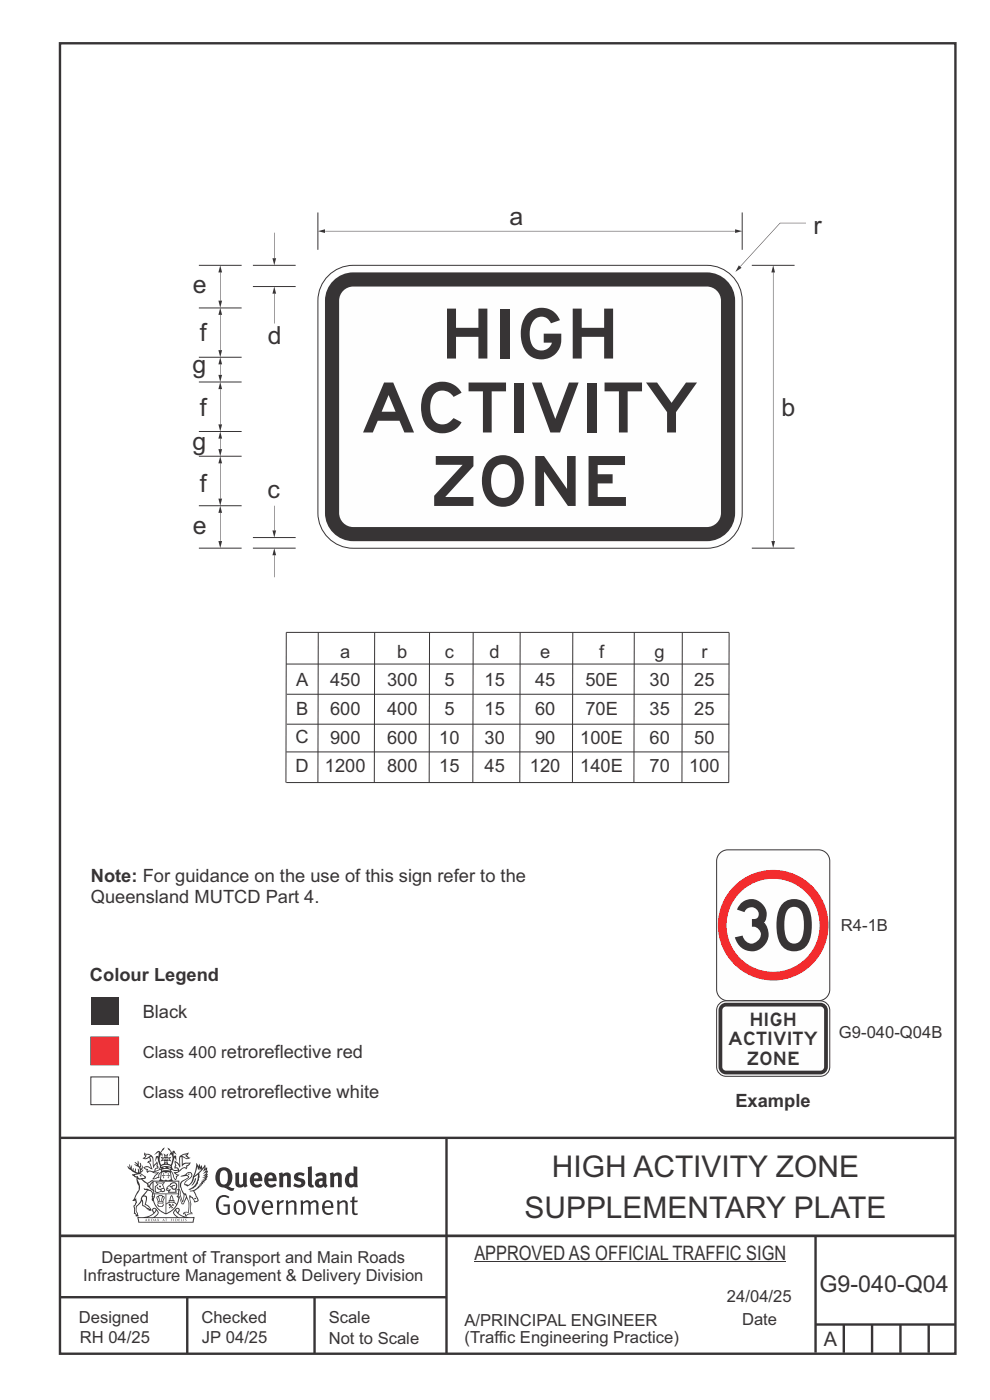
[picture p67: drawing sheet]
<svg xmlns="http://www.w3.org/2000/svg" width="210mm" height="297mm" viewBox="0 0 210 297" stroke-linecap="round" stroke-linejoin="round" font-family="sans-serif">
<defs><g id="words">
<g font-size="14.7" fill="#373435">
<text x="93.5" y="76.1">HIGH</text>
<text x="76.6" y="91.7">ACTIVITY</text>
<text x="91.4" y="107.3">ZONE</text>
</g>
<text font-size="10.7" fill="#373435" x="155.9" y="201.6">30</text>
<g font-size="6.3" fill="#373435">
<text x="117.1" y="249.8">HIGH ACTIVITY ZONE</text>
<text x="111.3" y="258.3">SUPPLEMENTARY PLATE</text>
</g>
<g font-size="5.3" fill="#373435">
<text x="108" y="47.8">a</text>
<text x="172.5" y="49.6">r</text>
<text x="40.9" y="62.2">e</text>
<text x="42.4" y="72.3">f</text>
<text x="56.8" y="73">d</text>
<text x="40.9" y="79.2">g</text>
<text x="42.4" y="88.2">f</text>
<text x="165.8" y="88.2">b</text>
<text x="40.9" y="95.5">g</text>
<text x="42.4" y="104.3">f</text>
<text x="56.8" y="105.7">c</text>
<text x="40.9" y="113.2">e</text>
</g>
<text font-size="4.9" fill="#373435" x="173.8" y="274.1">G9-040-Q04</text>
<g font-size="4.2" fill="#373435">
<text x="100.6" y="267.2">APPROVED AS OFFICIAL TRAFFIC SIGN</text>
<text x="174.7" y="285.6">A</text>
</g>
<g font-size="3.9" fill="#373435">
<text x="72.2" y="139.5">a</text>
<text x="84.3" y="139.5">b</text>
<text x="94.4" y="139.5">c</text>
<text x="103.9" y="139.5">d</text>
<text x="114.6" y="139.5">e</text>
<text x="127.1" y="139.5">f</text>
<text x="138.9" y="139.5">g</text>
<text x="148.8" y="139.5">r</text>
<text x="62.8" y="145.6">A</text>
<text x="70" y="145.6">450</text>
<text x="82.1" y="145.6">300</text>
<text x="94.3" y="145.6">5</text>
<text x="102.8" y="145.6">15</text>
<text x="113.5" y="145.6">45</text>
<text x="124.2" y="145.6">50E</text>
<text x="137.8" y="145.6">30</text>
<text x="147.3" y="145.6">25</text>
<text x="62.8" y="151.6">B</text>
<text x="70" y="151.7">600</text>
<text x="82.1" y="151.7">400</text>
<text x="94.3" y="151.7">5</text>
<text x="102.8" y="151.7">15</text>
<text x="113.5" y="151.7">60</text>
<text x="124.2" y="151.7">70E</text>
<text x="137.8" y="151.7">35</text>
<text x="147.3" y="151.7">25</text>
<text x="62.7" y="157.7">C</text>
<text x="70" y="157.8">900</text>
<text x="82.1" y="157.8">600</text>
<text x="93.2" y="157.8">10</text>
<text x="102.8" y="157.8">30</text>
<text x="113.5" y="157.8">90</text>
<text x="123.1" y="157.8">100E</text>
<text x="137.8" y="157.8">60</text>
<text x="147.3" y="157.8">50</text>
<text x="62.7" y="163.8">D</text>
<text x="68.9" y="163.8">1200</text>
<text x="82.1" y="163.8">800</text>
<text x="93.2" y="163.8">15</text>
<text x="102.8" y="163.8">45</text>
<text x="112.4" y="163.8">120</text>
<text x="123.1" y="163.8">140E</text>
<text x="137.8" y="163.8">70</text>
<text x="146.2" y="163.8">100</text>
<text x="19.3" y="187.1">Note: For guidance on the use of this sign refer to the</text>
<text x="19.3" y="191.5">Queensland MUTCD Part 4.</text>
<text x="19.1" y="208.1">Colour Legend</text>
<text x="30.3" y="215.9">Black</text>
<text x="154.5" y="221.8">ACTIVITY</text>
<text x="158.9" y="217.6">HIGH</text>
<text x="158.4" y="225.9">ZONE</text>
<text x="156" y="234.9">Example</text>
</g>
<g font-size="3.5" fill="#373435">
<text x="178.4" y="197.4">R4-1B</text>
<text x="178" y="220.3">G9-040-Q04B</text>
<text x="30.3" y="224.4">Class 400 retroreflective red</text>
<text x="30.3" y="232.8">Class 400 retroreflective white</text>
<text x="21.6" y="267.9">Department of Transport and Main Roads</text>
<text x="17.7" y="271.8">Infrastructure Management &amp; Delivery Division</text>
<text x="16.7" y="280.6">Designed</text>
<text x="42.7" y="280.6">Checked</text>
<text x="69.7" y="280.6">Scale</text>
<text x="98.5" y="281.3">A/PRINCIPAL ENGINEER</text>
<text x="154.2" y="276.2">24/04/25</text>
<text x="157.4" y="281.2">Date</text>
<text x="16.9" y="284.8">RH 04/25</text>
<text x="42.8" y="284.8">JP 04/25</text>
<text x="69.7" y="285.2">Not to Scale</text>
<text x="98.5" y="284.8">(Traffic Engineering Practice)</text>
</g>
</g></defs>
<path d="M12.7 9.2h190v278h-190zM12.7 241.4h190M94.7 241.4v45.8" fill="none" stroke="#373435" stroke-width=".51"/>
<g fill="#373435">
<path d="M47 248.4a2.55 2.55 0 0 0 0 2.7l.3 .2a.81 .81 0 0 0 1-1v-.5a1.04 1.04 0 0 0-1.1-1.5zM46.3 248.1a1.82 1.82 0 0 1 2.1-.2 1.82 1.82 0 0 1 .9 1.8 2.29 2.29 0 0 1-.8 2l.7 .3h.5l-.2 .6a2.87 2.87 0 0 1-2-.7 2.12 2.12 0 0 1-1.7-3.1z" fill-rule="evenodd"/>
<path d="M49.9 248.9l.8-.2v2a.46 .46 0 0 0 .3 .6 .46 .46 0 0 0 .6-.3v-2.1l.7-.2v2.4l.2 .5-.5 .3-.3-.3a1.02 1.02 0 0 1-1.2 .3 1.02 1.02 0 0 1-.6-1.1z" fill-rule="evenodd"/>
<path d="M54 249.5l-.1 .5h.9a.49 .49 0 0 0-.2-.6 .49 .49 0 0 0-.6 .1zM53.4 249.1a1.34 1.34 0 0 1 1.6-.2 1.34 1.34 0 0 1 .6 1.5v.2h-1.7a.77 .77 0 0 0 .5 .8 .77 .77 0 0 0 .9-.4l.3 .5a1.59 1.59 0 0 1-2 .2 1.59 1.59 0 0 1-.5-2.1z" fill-rule="evenodd"/>
<path d="M57 249.5l-.1 .5h1a.49 .49 0 0 0-.2-.6 .49 .49 0 0 0-.7 .1zM56.4 249.1a1.34 1.34 0 0 1 1.6-.2 1.34 1.34 0 0 1 .7 1.5v.2h-1.8a.77 .77 0 0 0 .5 .8 .77 .77 0 0 0 .9-.4l.4 .5a1.59 1.59 0 0 1-2.1 .2 1.59 1.59 0 0 1-.5-2.1z" fill-rule="evenodd"/>
<path d="M59.2 248.9l.7-.2 .1 .4a.95 .95 0 0 1 1-.3 .95 .95 0 0 1 .7 .8v2.3h-.8v-2.3a.46 .46 0 0 0-.8 .1v2.2h-.8z" fill-rule="evenodd"/>
<path d="M62.6 249.1a1.75 1.75 0 0 1 2-.1l-.2 .5-.6-.2a.43 .43 0 0 0-.6 .3l.4 .3a1.04 1.04 0 0 1 1.2 1.1 1.04 1.04 0 0 1-1.4 1l-1.2-.4 .3-.6 1 .4 .4-.4a.88 .88 0 0 0-1-.5l-.4-.2-.1-.4z" fill-rule="evenodd"/>
<path d="M65.3 247.6l.8-.2 .1 3.8 .3 .2 .1 .4a.88 .88 0 0 1-1 0 .88 .88 0 0 1-.3-1z" fill-rule="evenodd"/>
<path d="M67.8 250.6a.43 .43 0 0 0-.1 .7 .43 .43 0 0 0 .7-.1v-.7zM66.8 249.1a1.7 1.7 0 0 1 2.4 .1v1.9l.3 .4-.4 .5-.5-.4a1.03 1.03 0 0 1-1.7-.1 1.03 1.03 0 0 1 .8-1.5h.7v-.4a.8 .8 0 0 0-1.2 .1z" fill-rule="evenodd"/>
<path d="M70 248.9l.7-.2 .1 .4a.95 .95 0 0 1 1-.3 .95 .95 0 0 1 .7 .8v2.3h-.8v-2.3a.46 .46 0 0 0-.8 .1v2.2h-.8z" fill-rule="evenodd"/>
<path d="M74.3 249.5a1.48 1.48 0 0 0 0 1.7h.5l.2-.1v-1.5l-.3-.2zM75 247.4l.8 .1 .1 4.4h-.7l-.1-.2a1.26 1.26 0 0 1-1.4 0 1.26 1.26 0 0 1-.5-1.3 1.29 1.29 0 0 1 .4-1.4 1.29 1.29 0 0 1 1.4-.1z" fill-rule="evenodd"/>
<path d="M46.4 253.9a1.72 1.72 0 0 1 2.3 0l-.3 .3a1.24 1.24 0 0 0-1.4-.2 1.24 1.24 0 0 0-.6 1.4 1.49 1.49 0 0 0 1.2 1.9l.7-.1v-1.3h-.8l-.1-.4h1.3v1.9a1.93 1.93 0 0 1-2.2 0 1.93 1.93 0 0 1-.7-2.2l.2-.8z" fill-rule="evenodd"/>
<path d="M50.4 255.1a1.65 1.65 0 0 0 .2 2.2 .99 .99 0 0 0 1-1.4 .78 .78 0 0 0-.4-.8 .78 .78 0 0 0-.8 0zM50 254.9a1.33 1.33 0 0 1 1.6-.1 1.33 1.33 0 0 1 .5 1.4 1.31 1.31 0 0 1-1.3 1.6 1.31 1.31 0 0 1-1.2-1.6v-.6z" fill-rule="evenodd"/>
<path d="M52.5 254.7l.4-.1 .9 2.6 .8-2.5h.5l-1.1 3h-.5z" fill-rule="evenodd"/>
<path d="M56.3 255.2l-.2 .7h1.3a.7 .7 0 0 0-.3-.8 .7 .7 0 0 0-.8 .1zM55.9 255a1.22 1.22 0 0 1 1.5-.2 1.22 1.22 0 0 1 .5 1.5h-1.8a.93 .93 0 0 0 .5 1 .93 .93 0 0 0 1.1-.2l.2 .3a1.43 1.43 0 0 1-1.8 .1 1.43 1.43 0 0 1-.6-1.7z" fill-rule="evenodd"/>
<path d="M58.7 254.7l.4-.1 .1 .5 .4-.4 .6-.1-.2 .5a.66 .66 0 0 0-.8 .7v1.9h-.4z" fill-rule="evenodd"/>
<path d="M60.6 254.7l.4-.1 .1 .5a.94 .94 0 0 1 1-.5 .94 .94 0 0 1 .8 .8v2.3h-.5l-.1-2.5a.81 .81 0 0 0-1.2 .3v2.2h-.4z" fill-rule="evenodd"/>
<path d="M63.7 254.7l.5-.1 .1 .5 .4-.3a.78 .78 0 0 1 1.1 .3 .9 .9 0 0 1 1-.5 .9 .9 0 0 1 .8 .8v2.3h-.5l-.1-2.5a.67 .67 0 0 0-1.1 .3v2.2h-.5v-2.4l-.4-.3-.7 .4v2.3h-.5z" fill-rule="evenodd"/>
<path d="M69 255.2l-.1 .7h1.3a.7 .7 0 0 0-.3-.8 .7 .7 0 0 0-.9 .1zM68.7 255a1.22 1.22 0 0 1 1.5-.2 1.22 1.22 0 0 1 .5 1.5h-1.8a.93 .93 0 0 0 .4 1 .93 .93 0 0 0 1.2-.2l.2 .3a1.44 1.44 0 0 1-1.8 .1 1.44 1.44 0 0 1-.6-1.7z" fill-rule="evenodd"/>
<path d="M71.4 254.7l.5-.1 .1 .5a.94 .94 0 0 1 1-.5 .94 .94 0 0 1 .8 .8v2.3h-.5l-.1-2.5a.81 .81 0 0 0-1.2 .3v2.2h-.4z" fill-rule="evenodd"/>
<path d="M74.7 253.9l.5-.1v.9h.7l-.1 .3h-.6v2.2l.1 .2h.5l.1 .3a.75 .75 0 0 1-1.2-.6v-2.1h-.4v-.3h.4z" fill-rule="evenodd"/>
<path d="M30.8 244.9l1.1 .3-.9 .5h-.4l.6-.5zM31.8 245.4h.2a2.44 2.44 0 0 1 .4 1.9l.1 .5 .7-1-.1 .6 .3 .3a.57 .57 0 0 0-.6 .7l-1-.1-.5 .2 .2-.5-.8-.3 .7-.1 .9 .5 .1-.1-.6-1.3-.2-.2h.5zM30.7 244.4l-.1 .5 .2 .4-.6 .4a1.04 1.04 0 0 0 1.4-.1l.2 .6-.3 .1-.2 .4a.94 .94 0 0 1 .8 1.1l-.2-.1a1.16 1.16 0 0 0-1.5-.1l.3 .4 .4 .2 .1 .5 .2 .1 .1-.2a.94 .94 0 0 1 1.1 .2l.8 .1-1.2 1.2a1.13 1.13 0 0 0 1.2-.2l.4-.1-.1-.4 .5-.8a.83 .83 0 0 0-.6 1.1l-.3-.1-.7 .4 1.1-1.4-.5 .1-.5-.1 1.3-.5-.1-.1-.9 .4v-.3l.2-.2 .3 .1 .1-.3-.2-.4v-.6l-.1-.4-.7 1v-.7a1.42 1.42 0 0 0-1.6-1.8z" fill-rule="evenodd"/>
<path d="M38.5 245.2l.5-.2 .7-.1-.6 .3 .8 .5h-.3zM38.3 245.5l.2-.1 .1 2a1.69 1.69 0 0 1 1.6-.6l-.8 .5 .1 .5a1.1 1.1 0 0 0-1.5 .6l-.1-.5-.2-.2h-.5l.3-.4-.3-.7a1.42 1.42 0 0 1 .8 1.1l.2-.1zM37.1 246.2l.1 1-.2 .3 .1 .4h.5l.1 .2a.96 .96 0 0 1-1.1-.1l-.1 .1a1.06 1.06 0 0 0 1.3 .2v.1a.72 .72 0 0 1-1 .2l.3 .5 .6 .2-.4 .2-.1 .6-.2-.3-.4-1.1-.4-.4 .4 .9a1.54 1.54 0 0 0 .7 1.2l.2-.3a.58 .58 0 0 1 .4-.8l.2-.1h-.3l-.5-.3 .9-.5a.93 .93 0 0 1 1.2-.5v.2l.2-.2 .1-.5a.99 .99 0 0 0 .7-.8l-1.3 .1-.3 .2-.1-1.4 .9 .4 .9-.3h-.4l-.5-.4 .4-.7-.6 .2a1.46 1.46 0 0 0-1.4 2.1v.4l-.2-.4z" fill-rule="evenodd"/>
<path d="M35.6 248.9l.2 .1-.1 .3 .4 .1h-.4v.6l-.1-.6h-.3l.3-.1z" fill-rule="evenodd"/>
<path d="M34.6 248.9l.2 .1v.3l.3 .1h-.3l-.1 .6v-.6h-.4l.4-.1z" fill-rule="evenodd"/>
<path d="M34.3 248.8a.57 .57 0 0 1 .9 .2 .57 .57 0 0 1 .9-.2l.2 1.4h-.2a.57 .57 0 0 1-.9 0 .69 .69 0 0 1-1.1 0zM34.2 248.1l-.3 2.1-.2 .4h3l-.2-.4-.3-2.1h-.2v.2l-.8-.1-.8 .1v-.2z" fill-rule="evenodd"/>
<path d="M34.2 252.4a.3 .3 0 0 0 .6 0 .3 .3 0 0 0-.6 0zM33.3 250.9l.3 .3-.3 .4a.79 .79 0 0 0 0 1.3l.8-.2-.1-.3a.55 .55 0 0 1-.7-.6l.1-.1 .2 .3 .3 .2 .8-.2-.4-.7 .4-.4-.7 .2zM33 250.7l1.1 .2 .9-.2-.4 .6 .4 1.2a.56 .56 0 0 1-.8 .3l-.2 .1a.73 .73 0 0 1-.9 .1 .73 .73 0 0 1-.3-1v-.4l.6-.4z" fill-rule="evenodd"/>
<path d="M35.6 251.8l.7-.4a.58 .58 0 0 1 1-.1 .58 .58 0 0 1-.4 .9l-.3-.3a.43 .43 0 0 1 .6-.4 .57 .57 0 0 0-.8 .2l-.2-.1-.3 .1 .4 .2a.55 .55 0 0 0 .9 .4v.5h-1.3l.3-.4-.1-.1-.6 .1 .2-.3-.2-.1zM35.4 251.8l-.1 .2a.39 .39 0 0 0 .2 .6h.3l-.2 .4h1.9l-.1-.8a.86 .86 0 0 0-.1-1.3 .86 .86 0 0 0-1.3 .4z" fill-rule="evenodd"/>
<path d="M36 254.8h.8v.2h-.8zM36.4 253.8l.2 .8h-.4zM36.4 253.5l-.3 .5-.1 .6h-.2v.4l-.7 .4 .2 .1a1.48 1.48 0 0 1 2.1 .2l.2-.1-.6-.5v-.5h-.2l-.1-.6z" fill-rule="evenodd"/>
<path d="M35.8 255.4l.4 .1 .1 .3 .3-.2-.2-.2a.38 .38 0 0 1 .5 .5l-.2-.2-.3 .2 .3 .2-.3 .3-.1-.4-.4 .4-.1-.2 .4-.3-.1-.1-.2 .1z" fill-rule="evenodd"/>
<path d="M34.5 254h.2v.2l-.2 .6h-.2zM33.6 255.3h.9v.2a.55 .55 0 0 1-.8 .4v-.2l-.2-.1zM33.4 254h.2l.2 .8h-.2zM33.6 255l.8-.1 .1 .2h-.8zM33.8 253.7h.5l-.2 1.1h-.1zM33.3 253.8l-.1 .3 .3 1.1a.48 .48 0 0 0-.1 .6 .48 .48 0 0 0 .5 .2h.5a.49 .49 0 0 0 .2-.8l.3-1.1-.1-.3a1.42 1.42 0 0 0-1.5 0z" fill-rule="evenodd"/>
<path d="M33.7 251.5l.4 .1 .1 .3h-.3z" fill-rule="evenodd"/>
<path d="M41.3 250.1l.3-.2-.2 .8-.6 .8h-.2l.5-.7z" fill-rule="evenodd"/>
<path d="M39.7 249l.3-.2 .5 .2a.88 .88 0 0 1-.6 1.1 1.22 1.22 0 0 0-.8 1.3l.5 .2a.72 .72 0 0 0 .9-.4l.5-.8 .2-.6 .8-.6v.2a2.85 2.85 0 0 1-2 2.9l.1 .1a2.13 2.13 0 0 0 1.9-1.5v-.3a2.01 2.01 0 0 0 .3-1.7l1.1-1.3-.4 1 .7-.5-.7 1 .8-.4-.8 .8 .7-.2-.9 .6 .8-.1-.8 .4h.7l-.8 .3 .3 .2h-.4l.2 .3h-.4l.2 .3h-.4l.1 .2h-.1a2.16 2.16 0 0 1-2 1.1l.1 .2 .4-.1a.76 .76 0 0 1 .7 .8l.5 1.2-.6 .2a1.45 1.45 0 0 0-1.1-1.3l.2 1.8-.1 1.8 .4 .3a1.06 1.06 0 0 0-1.2 .4v-.3l-.5-.2a.87 .87 0 0 1 1.1-.1v-.7a4.4 4.4 0 0 0-.6-3.1l-.1-.3h-.2a2.16 2.16 0 0 1-.7-2.2l.3-.4 1.2-.7a.55 .55 0 0 0-.4-.8zM37.8 252.4a.76 .76 0 0 1 .3 1.1l.6 1.6 .4-1.7 .2 .1a.61 .61 0 0 1-.1 .9l-.3 .8-.2 .1-.7-1.6-.3 .1a1.18 1.18 0 0 0 .1-1.4zM41.8 247.5l.2 .7 .3-.5v.6l.4-.5a1.9 1.9 0 0 1-1.2 1.4l-.3 .3zM38.2 249.6l1.4-.2 .2 .2v.3l-.5 .2a1.26 1.26 0 0 0-.9 1.9l.2 .7a1.84 1.84 0 0 1 .1 2.1l-.4-1.4a.96 .96 0 0 0-.4-1.2l-.4 .2a.78 .78 0 0 1 0 1.3l.1 .3h.4l.4 1.1a.38 .38 0 0 0 .2 .4 .38 .38 0 0 0 .4-.1l.6-1.2a2.94 2.94 0 0 1 .4 2.5l-.1 .4h-.8l-.3 .4v.2l.4-.1 .1 .4 .2 .1a1.02 1.02 0 0 1 1.3-.5v-.4l-.3-.1 .1-1.8-.3-1.3h.1a1.14 1.14 0 0 1 .8 1 .63 .63 0 0 0 .8-.2 .63 .63 0 0 0-.2-.9l-.6-1.2 .9-.6 .2-.4h.3l-.1-.2h.4l-.1-.3h.3l-.1-.3 .5-.1-.2-.2 .6-.4v-.2h-.2l.4-.5h-.3l.3-.5-.4 .1 .4-.5v-.3l-.3 .2 .2-.7-.1-.2-.4 .3v-.8l-.6 .8-.2-.8-.2 .5-.3-.7-.1 .6-.5-.8-.1 1.4-.6 1.8a1.81 1.81 0 0 1-1 1.5l-.6-.2a1.75 1.75 0 0 1 1.1-1.2 .75 .75 0 0 0 .1-1.3 .75 .75 0 0 0-1.2 .4z" fill-rule="evenodd"/>
<path d="M41.2 254.1h.3l.2 .2-.4 .1z" fill-rule="evenodd"/>
<path d="M29.4 258.4h11.6l-.1 .8h-11.4zM31.3 258.2l.5-.1a2.48 2.48 0 0 0 1.4-1.3l.3 .5-.5 .6-.5 .3zM32.5 256.6l.3-.2 .2 .1-.3 .7zM37.2 256.8a2.65 2.65 0 0 0 1.8 1.4h-1.1l-.5-.3-.5-.6zM37.4 256.5l.2-.1 .3 .2-.3 .6zM29.2 258.2l.1 1.2h11.8l.2-1.1-.2-.1a4.1 4.1 0 0 1-3.3-.9l.3-.4-.1-.6a1.06 1.06 0 0 0-1.3 1l.2 .4 .6 .5h-4.7l.3-.1a.84 .84 0 0 0 .6-.8 .84 .84 0 0 0-.5-.8l-.3-.2h-.5l-.1 .6 .3 .4a4.2 4.2 0 0 1-3.4 .9z" fill-rule="evenodd"/>
<path d="M31 258.7l.1 .2h-.2zM31 258.5l-.3 .6 .4-.2 .2 .2z" fill-rule="evenodd"/>
<path d="M31.3 258.6h.3v.4a.25 .25 0 0 0 .2-.1 .25 .25 0 0 0-.1-.3h.1a.29 .29 0 0 1 0 .4 .29 .29 0 0 1-.4 0 .29 .29 0 0 1 0-.4z" fill-rule="evenodd"/>
<path d="M32.2 258.6a.22 .22 0 0 1 .3 .2 .22 .22 0 0 1-.3 .2zM32 258.6l.1 .4a.33 .33 0 0 0 .4 0 .33 .33 0 0 0 0-.4 .33 .33 0 0 0-.5 0z" fill-rule="evenodd"/>
<path d="M32.9 258.7l.1 .2h-.2zM32.9 258.5l-.2 .6 .3-.2 .2 .2z" fill-rule="evenodd"/>
<path d="M33.3 258.6h.2l.1 .1 .2-.1-.2 .2 .2 .3-.3-.3-.1 .3h-.1l.2-.3z" fill-rule="evenodd"/>
<path d="M34.7 258.7l.1 .2h-.2zM34.7 258.5l-.3 .6 .4-.2 .2 .2z" fill-rule="evenodd"/>
<path d="M35 258.5h.5l-.2 .1v.5h-.2l.1-.5z" fill-rule="evenodd"/>
<path d="M36.2 258.6l.3-.1-.1 .1v.2h.1h-.1v.3h-.2z" fill-rule="evenodd"/>
<path d="M36.7 258.6h.2v.5h-.2z" fill-rule="evenodd"/>
<path d="M37.3 258.6a.22 .22 0 0 1 .3 .2 .22 .22 0 0 1-.3 .2zM37.1 258.6v.4a.33 .33 0 0 0 .5 0 .33 .33 0 0 0 0-.4 .33 .33 0 0 0-.5 0z" fill-rule="evenodd"/>
<path d="M37.8 258.6l.4-.1-.2 .1v.2h.1h-.1v.2l.2 .1h-.4z" fill-rule="evenodd"/>
<path d="M38.4 258.6h.2l-.1 .4 .2 .1h-.3z" fill-rule="evenodd"/>
<path d="M38.9 258.6h.2v.5h-.2z" fill-rule="evenodd"/>
<path d="M39.3 258.6h.2h-.1l.2 .3-.2 .2-.1-.1v-.1l.2 .1z" fill-rule="evenodd"/>
<path d="M34.2 247.4a1.51 1.51 0 0 1 2 .2 2.67 2.67 0 0 0-2.1 0zM35.7 247.6l.4 .1 .1 .3-.4-.1zM34.6 247.6h.5l.1 .2h-.4zM34 247.8l.3 .2h-.3zM34.9 246.9l.3-.2 .3 .2zM34.9 245.6l.2 .1v.3h-.2zM35 245.1l.2 .1 .2-.1-.1 .3h-.2zM35.1 246.3h.2l.1 .4-.2-.2-.2 .2zM35.3 245.7l.2-.1v.4h-.2zM34.4 245.7h.3l.1 .3-.4 .1 .2-.2zM35.7 245.7h.3l-.2 .2 .2 .2-.4-.1zM32.7 244.9l1-.5-.1 1-.2-.2-.3 .2-.3 1.1 .5-1 .3 .9a1.84 1.84 0 0 1 .2 1.7l.4 .1a2.48 2.48 0 0 1 2.2 0l.2-.2-.2-.7 .7-1.8 .4 .7-.2-1-.2-.1-.2 .3v-.9l.6 .4-.6-.8-.3 .1-.1 .4-.5-.9-.5-.3 .2 .5 .6 .5-.5 .8 .4-.4a2.06 2.06 0 0 1 0 2.3l-.5-.2-.2-.6 .1-.1 .8 .2-.4-.5 .4-.5-.7 .2-.2-.2 .2-.7-.5 .4-.5-.4 .2 .7-.2 .2-.7-.2 .4 .5-.4 .5 .8-.2 .1 .1-.2 .6-.5 .2a2.02 2.02 0 0 1 0-2.2l.3 .5-.1-.7-.3-.1 .8-1.2-.4 .3-.5 .8-.2-.3a.8 .8 0 0 0-.8 .5z" fill-rule="evenodd"/>
<path d="M29.2 250.1l.3 .1a.61 .61 0 0 1 .8 .4l.3 .2a.8 .8 0 0 1 .6 1l.4 .1 .5 .5a1 1 0 0 1 .5 1.1l-.1 .7v-.5h-.1a.96 .96 0 0 0-.8-1.3l-.2-.2h-.7l-.1-.1-.1 .1 .1 .3h.5l-1.1 1.3-.2 1-.4 .6a1.33 1.33 0 0 0-.5 1.8l.2 .5a1.26 1.26 0 0 1-.5-1.5l-.1-.3a1.56 1.56 0 0 0 .4-1.7l-.3 .2 .2-.5a3.2 3.2 0 0 0 .7-3zM30.4 253.9h.4a2.06 2.06 0 0 1-.1 1.6l.7 .5 .4 .4-.6-.1-.8-.6-.1-.9a.51 .51 0 0 1 .1-.9zM28.6 249.3a1.52 1.52 0 0 1 2.1 .5l-1.1 .2-.2-.1-.1-.4h-.5zM27.5 247v.8l-.3-.4h-.1a3.1 3.1 0 0 0 1.9 1.6l-1 .1 .5 .6 .5 .1 .1 1.1a1.84 1.84 0 0 1-.3 2.5l-.4 .9-.3 .4 .2 .1 .4-.1 .1 .4-.2 .5-.3 .2 .1 1.7h.2l.3 .5 .1 .1 .4-.1-.1-.5a1.3 1.3 0 0 1-.1-1.7l.9-1 .1 1.1 .6 .2 .5 .5 .1-.1 .2 .3h.5a1.85 1.85 0 0 0-1.2-1.4l.1-.3a1.39 1.39 0 0 0 0-1.4l-.5-.1 .5-.5a.66 .66 0 0 1 .9-.4 .66 .66 0 0 1 .3 .9l-.1 .4 .2-.1v.2l-.1 .3 .2 .5 .1-.3a2.24 2.24 0 0 0 .1-2.2 .73 .73 0 0 1-.7-.7 .73 .73 0 0 1 .6-.7v-.2a.94 .94 0 0 0-.9 .8 .48 .48 0 0 1-.1-.6 .48 .48 0 0 1 .5-.2l.5-.3a.51 .51 0 0 0-.8 .2l-.5 .2-1-.8h.6l.2-.5-1.2-.7 .5-.5v-.3l-.5 .4 .1-.2a.69 .69 0 0 0 .2-1v.4l-.2 .3v-1.1l-.3-.2 .1 .6-.1 .2-.4-1.3v.7l-.6-.4 .5 .7-.6-.2 .3 .3a1 1 0 0 1 .7 1.4l-.2-.8v.9l-.5-.2v-.8l-.2 .7-.2-.1-.1-.6-.2 .4-.2-.2 .1-.7-.2 .5z" fill-rule="evenodd"/>
<path d="M29.6 249.4l.2-.1 .3 .2z" fill-rule="evenodd"/>
<path d="M32.4 250.5h5.6v2l-.2-.1v-1.7h-5.2v2.5h5.2v-.8l.1 .2-.1 1.1v-.3h-2.5v4a4.1 4.1 0 0 0 2.6-3.6l.1-.1a4 4 0 0 1-2.8 3.9 4.2 4.2 0 0 1-2.8-4.7l.1 1.2 .1-.1a3.8 3.8 0 0 0 2.5 3.4v-4h-2.5l-.2-.9z" fill-rule="evenodd"/>
<circle cx="40" cy="249.1" r=".17"/>
</g>
<path d="M12.6 262.2h190.2M12.7 275.2h82M39.7 275.2v12M66.7 275.2v12M173 262.1v24.9M173 281h29.6M179 281v6M185 281v6M191 281v6M197 281v6" fill="none" stroke="#373435" stroke-width=".51"/>
<path d="M100.6 267.7h66.2" fill="none" stroke="#373435" stroke-width=".21"/>
<g fill="#fefefe" stroke="#373435" stroke-width=".21">
<path d="M19.3 220h5.9v5.9h-5.9z" fill-rule="evenodd"/>
<path d="M19.3 228.5h5.9v5.9h-5.9z" fill-rule="evenodd"/>
</g>
<path d="M19.3 220h5.9v5.9h-5.9z" fill-rule="evenodd" fill="#ed3237"/>
<path d="M19.3 211.5h5.9v5.9h-5.9z" fill-rule="evenodd" fill="#373435"/>
<path d="M152.9 180.8l1-.4 .5-.1h19.2a2.39 2.39 0 0 1 2.4 2.4v27.2a2.39 2.39 0 0 1-2.4 2.4h-19.2a2.39 2.39 0 0 1-2.4-2.4v-27.2a2.38 2.38 0 0 1 .9-1.9z" fill-rule="evenodd" fill="#fefefe" stroke="#373435" stroke-width=".21"/>
<circle cx="164" cy="196.3" r="11.7" fill="#f32c2e"/>
<circle cx="164" cy="196.3" r="9.9" fill="#fefefe"/>
<path d="M152.6 212.9l.9-.5 .5-.1h20a2.01 2.01 0 0 1 2 2v12a2.01 2.01 0 0 1-2 2h-20a2.01 2.01 0 0 1-2-2v-12l.1-.5z" fill-rule="evenodd" fill="#fefefe" stroke="#373435" stroke-width=".21"/>
<path d="M152.9 213.2l.7-.4 .4-.1h20a1.6 1.6 0 0 1 1.6 1.6v12a1.6 1.6 0 0 1-1.6 1.6h-20a1.6 1.6 0 0 1-1.6-1.6v-12l.1-.4z" fill-rule="evenodd" fill="#373435"/>
<path d="M153.4 213.8l.6-.3h20a.8 .8 0 0 1 .8 .8v12a.8 .8 0 0 1-.8 .8h-20a.8 .8 0 0 1-.8-.8v-12z" fill-rule="evenodd" fill="#fefefe"/>
<path d="M67.4 49l1.5-.4v.8zM69 49l86.9 .1zM155.9 48.6l1.5 .4-1.5 .4z" fill="#373435"/>
<path d="M157.4 45.1v7.9" fill="none" stroke="#373435" stroke-width=".21"/>
<path d="M165.4 47.3l5.6 .1zM165.4 47.3l-8.3 9.3zM156.7 56.3l.6 .5-1.3 .9z" fill="#373435"/>
<path d="M69.3 58.9a7.5 7.5 0 0 1 5.6-2.6h75a7.5 7.5 0 0 1 7.5 7.5v45a7.5 7.5 0 0 1-7.5 7.5h-75a7.5 7.5 0 0 1-7.5-7.5v-45a7.5 7.5 0 0 1 1.9-4.9z" fill-rule="evenodd" fill="#fefefe" stroke="#373435" stroke-width=".21"/>
<path d="M70.7 59.6a6 6 0 0 1 4.2-1.8h75a6 6 0 0 1 6 6v45a6 6 0 0 1-6 6h-75a6 6 0 0 1-6-6v-45a6 6 0 0 1 1.8-4.2z" fill-rule="evenodd" fill="#373435"/>
<path d="M73.1 61.4l1.1-.5 .7-.1h75a3 3 0 0 1 3 3v45a3 3 0 0 1-3 3h-75a3 3 0 0 1-3-3v-45a3 3 0 0 1 1.2-2.4z" fill-rule="evenodd" fill="#fefefe"/>
<path d="M164 56.3l.4 1.5h-.8zM164 57.8l.1 56.9zM163.6 114.8h.8l-.4 1.5z" fill="#373435"/>
<path d="M159.5 56.3h9M53.6 60.8h9.1M159.5 116.3h9" fill="none" stroke="#373435" stroke-width=".21"/>
<g fill="#373435">
<path d="M58.1 49.4l.1 5.3zM57.8 54.8h.8l-.4 1.5z"/>
<path d="M58.1 62.3l.1 6.3zM58.2 60.8l.4 1.5h-.8z"/>
</g>
<path d="M67.4 45.1v7.9M53.6 114h9.1" fill="none" stroke="#373435" stroke-width=".21"/>
<g fill="#373435">
<path d="M58.1 107.3l.1 5.2zM57.8 112.5h.8l-.4 1.5z"/>
<path d="M58.1 117.8l.1 4.7zM58.2 116.3l.4 1.5h-.8z"/>
<path d="M46.7 107.3l.4 1.5h-.8zM46.7 108.8l.1 5.9zM46.3 114.8h.8l-.4 1.5z"/>
</g>
<path d="M42.2 107.3h9.1" fill="none" stroke="#373435" stroke-width=".21"/>
<path d="M46.7 96.8l.4 1.5h-.8zM46.7 98.3l.1 7.4zM46.3 105.8h.8l-.4 1.5z" fill="#373435"/>
<path d="M42.2 96.8h9.1" fill="none" stroke="#373435" stroke-width=".21"/>
<path d="M46.7 91.5l.4 1.5h-.8zM46.7 93.1l.1 2.1zM46.3 95.3h.8l-.4 1.5z" fill="#373435"/>
<path d="M42.2 91.5h9.1" fill="none" stroke="#373435" stroke-width=".21"/>
<path d="M46.7 81l.4 1.5h-.8zM46.7 82.6l.1 7.4zM46.3 90h.8l-.4 1.5z" fill="#373435"/>
<path d="M42.2 81h9.1" fill="none" stroke="#373435" stroke-width=".21"/>
<path d="M46.7 75.8l.4 1.5h-.8zM46.7 77.3l.1 2.2zM46.3 79.5h.8l-.4 1.5z" fill="#373435"/>
<path d="M42.2 75.8h9.1" fill="none" stroke="#373435" stroke-width=".21"/>
<g fill="#373435">
<path d="M46.7 65.3l.4 1.5h-.8zM46.7 66.8l.1 7.4zM46.3 74.3h.8l-.4 1.5z"/>
<path d="M46.7 56.3l.4 1.5h-.8zM46.7 57.8l.1 5.9zM46.3 63.8h.8l-.4 1.5z"/>
</g>
<g fill="none" stroke="#373435" stroke-width=".21">
<path d="M42.2 56.3h9.1M53.6 56.3h9.1M42.2 65.3h9.1M42.2 116.3h9.1M53.6 116.3h9.1M67.5 134.2l-.1 31.8M79.5 134.2l-.1 31.8M91.1 134.2l-.1 31.8M100.4 134.2l-.1 31.8M110.3 134.2v31.8M121.5 134.2l-.1 31.8M134.5 134.2v31.8"/>
<path d="M144.7 134.2v31.8M60.7 140.9h93.9M60.7 159.5h93.9M60.8 153.6h93.9M60.8 147.3h93.9M60.7 166v-31.8h93.9v31.8M60.7 166h93.9"/>
</g>
<use href="#words"/>
</svg>
